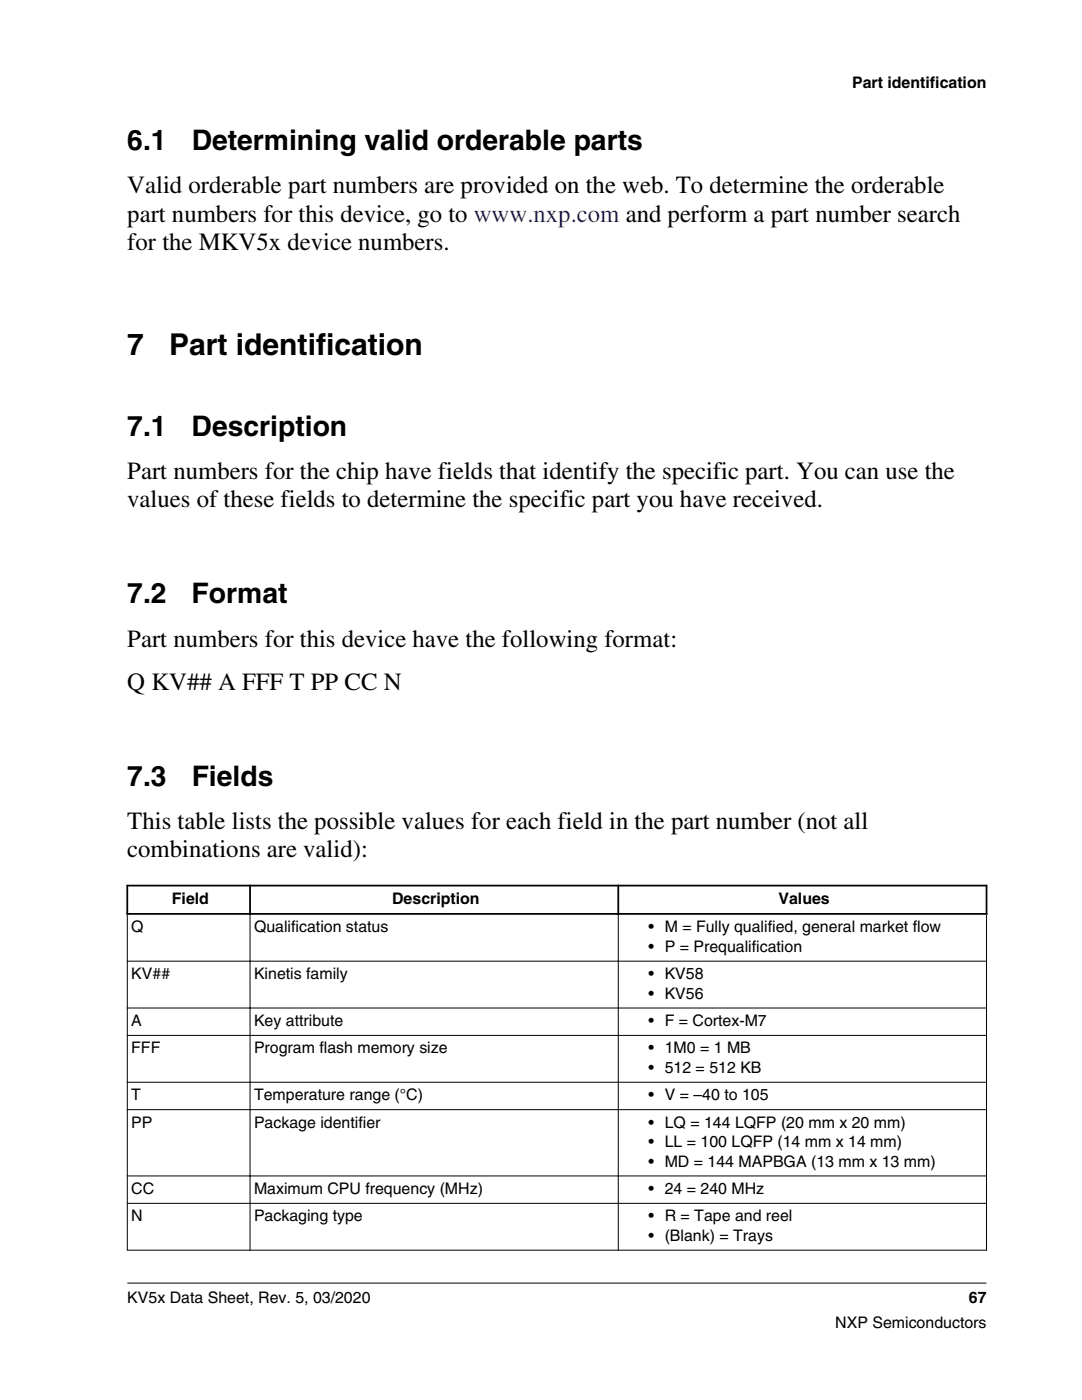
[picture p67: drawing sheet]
<svg xmlns="http://www.w3.org/2000/svg" width="216mm" height="279mm" viewBox="0 0 216 279" stroke-linecap="round" stroke-linejoin="round" font-family="sans-serif">
<defs><g id="words">
<g font-size="6">
<text x="25.4" y="70.8">7</text>
<text x="33.7" y="70.8">Part identification</text>
</g>
<g font-size="5.6">
<text x="25.4" y="29.9">6.1</text>
<text x="38.2" y="29.9">Determining valid orderable parts</text>
<text x="25.4" y="86.9">7.1</text>
<text x="38.2" y="86.9">Description</text>
<text x="25.4" y="120.4">7.2</text>
<text x="38.2" y="120.4">Format</text>
<text x="25.4" y="156.8">7.3</text>
<text x="38.2" y="156.8">Fields</text>
</g>
<g font-size="4.9">
<text x="25.4" y="38.6">Valid orderable part numbers are provided on the web. To determine the orderable</text>
<text x="25.4" y="44.2">part numbers for this device, go to www.nxp.com and perform a part number search</text>
<text x="25.4" y="49.9">for the MKV5x device numbers.</text>
<text x="25.4" y="95.6">Part numbers for the chip have fields that identify the specific part. You can use the</text>
<text x="25.4" y="101.2">values of these fields to determine the specific part you have received.</text>
<text x="25.4" y="129">Part numbers for this device have the following format:</text>
<text x="25.4" y="137.6">Q KV## A FFF T PP CC N</text>
<text x="25.4" y="165.4">This table lists the possible values for each field in the part number (not all</text>
<text x="25.4" y="171.1">combinations are valid):</text>
</g>
<g font-size="3.2">
<text x="170" y="17.5">Part identification</text>
<text x="34.3" y="180.4">Field</text>
<text x="78.3" y="180.4">Description</text>
<text x="155.3" y="180.4">Values</text>
<text x="26.2" y="186.1">Q</text>
<text x="50.7" y="186.1">Qualification status</text>
<text x="129.4" y="190">• P = Prequalification</text>
<text x="129.4" y="186.1">• M = Fully qualified, general market flow</text>
<text x="26.2" y="195.4">KV##</text>
<text x="50.7" y="195.4">Kinetis family</text>
<text x="129.4" y="195.4">• KV58</text>
<text x="129.4" y="199.3">• KV56</text>
<text x="26.2" y="204.8">A</text>
<text x="50.7" y="204.8">Key attribute</text>
<text x="129.4" y="204.8">• F = Cortex-M7</text>
<text x="26.2" y="210.2">FFF</text>
<text x="50.7" y="210.2">Program flash memory size</text>
<text x="129.4" y="210.2">• 1M0 = 1 MB</text>
<text x="129.4" y="214.1">• 512 = 512 KB</text>
<text x="26.2" y="219.6">T</text>
<text x="50.7" y="219.6">Temperature range (°C)</text>
<text x="129.4" y="219.6">• V = –40 to 105</text>
<text x="26.2" y="225.1">PP</text>
<text x="50.7" y="225.1">Package identifier</text>
<text x="129.4" y="225.1">• LQ = 144 LQFP (20 mm x 20 mm)</text>
<text x="129.4" y="228.9">• LL = 100 LQFP (14 mm x 14 mm)</text>
<text x="129.4" y="232.8">• MD = 144 MAPBGA (13 mm x 13 mm)</text>
<text x="26.2" y="238.3">CC</text>
<text x="50.7" y="238.3">Maximum CPU frequency (MHz)</text>
<text x="129.4" y="238.3">• 24 = 240 MHz</text>
<text x="26.2" y="243.8">N</text>
<text x="50.7" y="243.8">Packaging type</text>
<text x="129.4" y="243.8">• R = Tape and reel</text>
<text x="129.4" y="247.6">• (Blank) = Trays</text>
<text x="25.4" y="260">KV5x Data Sheet, Rev. 5, 03/2020</text>
<text x="193.3" y="260">67</text>
<text x="166.7" y="265">NXP Semiconductors</text>
</g>
</g></defs>
<path d="M25.2 176.7h171.8M25.4 176.6v6M49.9 176.6v6M123.4 176.6v6M196.8 176.6v6M25.2 182.4h171.8" fill="none" stroke="#000" stroke-width=".35"/>
<g fill="none" stroke="#000" stroke-width=".2">
<path d="M25.3 191.8h171.6M25.4 182.5v67.1M49.9 182.2v67.4M123.4 182.2v67.4M196.8 182.5v67.1M25.3 201.2h171.6M25.3 206.6h171.6M25.3 216h171.6M25.3 221.5h171.6M25.3 234.7h171.6M25.3 240.2h171.6M25.3 249.5h171.6"/>
<path d="M25.4 256.1h171.4"/>
</g>
<use href="#words"/>
</svg>
